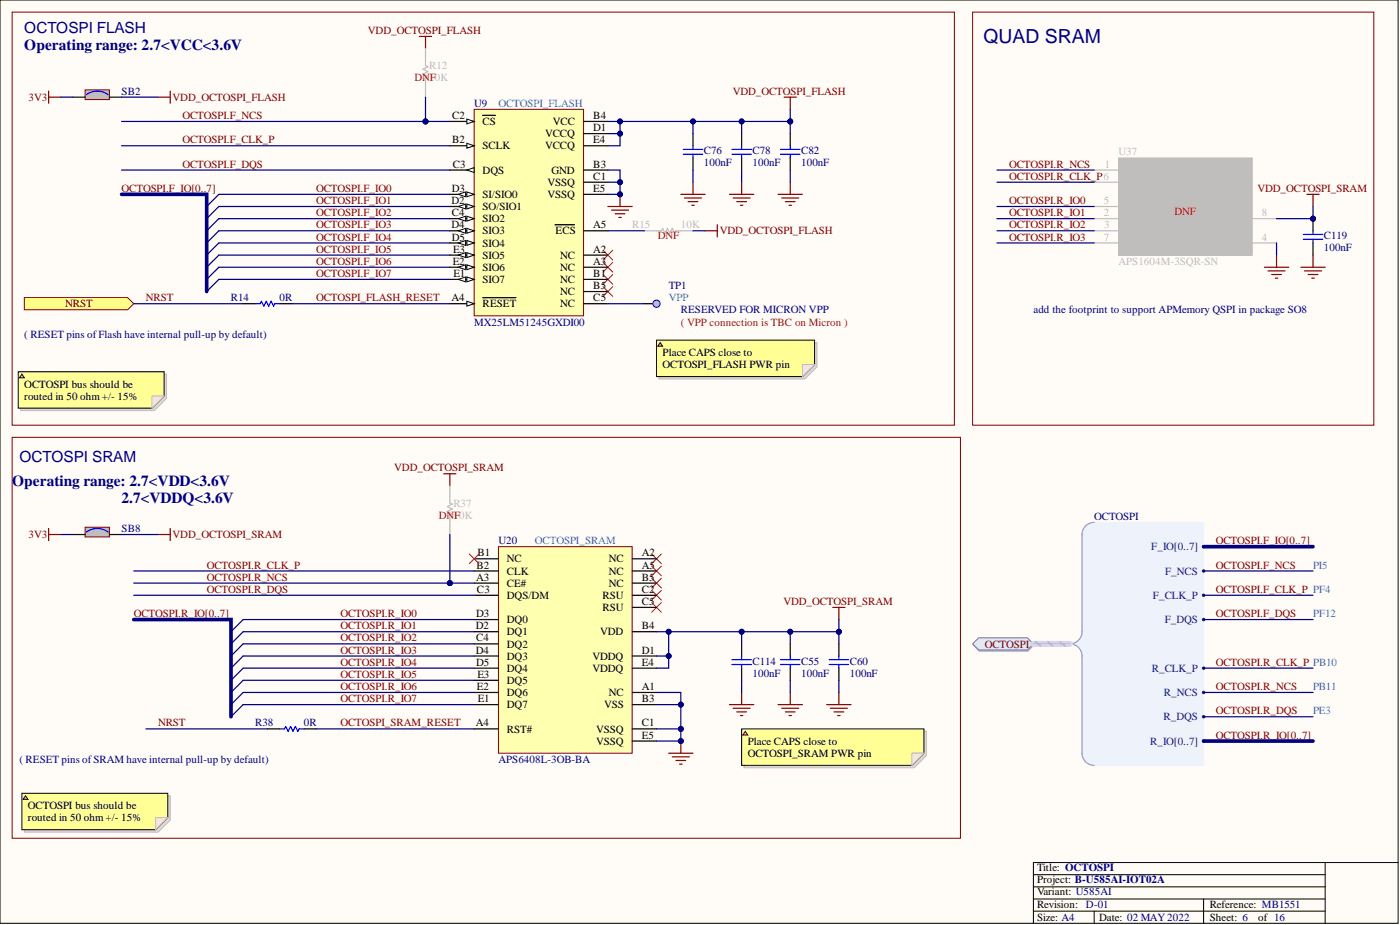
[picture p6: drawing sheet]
<svg xmlns="http://www.w3.org/2000/svg" width="292mm" height="193mm" viewBox="0 0 292 193" stroke-linecap="round" stroke-linejoin="round" font-family="sans-serif">
<defs><g id="words">
<text font-size="4.1" fill="#000080" x="205.2" y="9">QUAD SRAM</text>
<g font-size="3.2" fill="#000080">
<text x="5.1" y="6.9">OCTOSPI FLASH</text>
<text x="5.1" y="10.5">Operating range: 2.7&lt;VCC&lt;3.6V</text>
<text x="5.1" y="17.6">2.7&lt;VCCQ&lt;3.6V</text>
<text x="2.5" y="101.5">Operating range: 2.7&lt;VDD&lt;3.6V</text>
<text x="4.1" y="96.4">OCTOSPI SRAM</text>
<text x="25.3" y="105">2.7&lt;VDDQ&lt;3.6V</text>
</g>
<g font-size="2.3" fill="#800000">
<text x="76.8" y="7.1">VDD_OCTOSPI_FLASH</text>
<text x="5.9" y="21">3V3</text>
<text x="36" y="21">VDD_OCTOSPI_FLASH</text>
<text x="152.9" y="19.8">VDD_OCTOSPI_FLASH</text>
<text x="38" y="24.8">OCTOSPI.F_NCS</text>
<text x="38" y="29.9">OCTOSPI.F_CLK_P</text>
<text x="38" y="35">OCTOSPI.F_DQS</text>
<text x="210.5" y="35">OCTOSPI.R_NCS</text>
<text x="25.4" y="40">OCTOSPI.F_IO[0..7]</text>
<text x="66" y="40">OCTOSPI.F_IO0</text>
<text x="210.5" y="37.5">OCTOSPI.R_CLK_P6</text>
<text x="262.4" y="40">VDD_OCTOSPI_SRAM</text>
<text x="66" y="42.6">OCTOSPI.F_IO1</text>
<text x="66" y="45.1">OCTOSPI.F_IO2</text>
<text x="66" y="47.6">OCTOSPI.F_IO3</text>
<text x="210.5" y="42.6">OCTOSPI.R_IO0</text>
<text x="210.5" y="45.1">OCTOSPI.R_IO1</text>
<text x="210.5" y="47.6">OCTOSPI.R_IO2</text>
<text x="66" y="52.7">OCTOSPI.F_IO5</text>
<text x="66" y="50.2">OCTOSPI.F_IO4</text>
<text x="150.2" y="48.9">VDD_OCTOSPI_FLASH</text>
<text x="210.5" y="50.2">OCTOSPI.R_IO3</text>
<text x="66" y="55.2">OCTOSPI.F_IO6</text>
<text x="66" y="57.8">OCTOSPI.F_IO7</text>
<text x="13.6" y="64.1">NRST</text>
<text x="30.4" y="62.8">NRST</text>
<text x="66" y="62.8">OCTOSPI_FLASH_RESET</text>
<text x="82.3" y="98.3">VDD_OCTOSPI_SRAM</text>
<text x="5.9" y="112.3">3V3</text>
<text x="36" y="112.3">VDD_OCTOSPI_SRAM</text>
<text x="253.7" y="113.5">OCTOSPI.F_IO[0..7]</text>
<text x="43.1" y="118.6">OCTOSPI.R_CLK_P</text>
<text x="253.7" y="118.6">OCTOSPI.F_NCS</text>
<text x="43.1" y="121.1">OCTOSPI.R_NCS</text>
<text x="43.1" y="123.7">OCTOSPI.R_DQS</text>
<text x="253.7" y="123.7">OCTOSPI.F_CLK_P PF4</text>
<text x="27.9" y="128.7">OCTOSPI.R_IO[0..7]</text>
<text x="71" y="128.7">OCTOSPI.R_IO0</text>
<text x="71" y="131.3">OCTOSPI.R_IO1</text>
<text x="163.4" y="126.2">VDD_OCTOSPI_SRAM</text>
<text x="253.7" y="128.7">OCTOSPI.F_DQS</text>
<text x="71" y="133.8">OCTOSPI.R_IO2</text>
<text x="71" y="136.3">OCTOSPI.R_IO3</text>
<text x="205.5" y="135.1">OCTOSPI</text>
<text x="71" y="138.9">OCTOSPI.R_IO4</text>
<text x="71" y="141.4">OCTOSPI.R_IO5</text>
<text x="71" y="144">OCTOSPI.R_IO6</text>
<text x="253.7" y="144">OCTOSPI.R_NCS</text>
<text x="253.7" y="138.9">OCTOSPI.R_CLK_P PB10</text>
<text x="71" y="146.5">OCTOSPI.R_IO7</text>
<text x="253.7" y="149">OCTOSPI.R_DQS</text>
<text x="33" y="151.6">NRST</text>
<text x="71" y="151.6">OCTOSPI_SRAM_RESET</text>
<text x="253.7" y="154.1">OCTOSPI.R_IO[0..7]</text>
</g>
<g font-size="2.3" fill="#f00">
<text x="86.5" y="17">DN1F0K</text>
<text x="245" y="44.9">DNF</text>
<text x="137.2" y="49.9">DNF</text>
<text x="142" y="67.9">( VPP connection is TBC on Micron )</text>
<text x="91.6" y="108.2">DN1F0K</text>
</g>
<g font-size="2.3" fill="#bfbebc">
<text x="89.5" y="14.4">R12</text>
<text x="230.5" y="35">1</text>
<text x="233.4" y="32.4">U37</text>
<text x="131.9" y="47.6">R15</text>
<text x="142" y="47.6">10K</text>
<text x="230.3" y="45.1">2</text>
<text x="230.3" y="42.6">5</text>
<text x="230.4" y="47.6">3</text>
<text x="263.3" y="45.1">8</text>
<text x="230.3" y="50.2">7</text>
<text x="263.3" y="50.2">4</text>
<text x="233.4" y="55.2">APS1604M-3SQR-SN</text>
<text x="94.6" y="105.7">R37</text>
</g>
<g font-size="2.3" fill="#000080">
<text x="25.4" y="19.8">SB2</text>
<text x="98.9" y="22.3">U9</text>
<text x="146.9" y="34.7">100nF</text>
<text x="146.9" y="32.2">C76</text>
<text x="157" y="34.7">100nF</text>
<text x="157" y="32.2">C78</text>
<text x="167.2" y="34.7">100nF</text>
<text x="167.2" y="32.2">C82</text>
<text x="276.2" y="52.5">100nF</text>
<text x="276.2" y="49.9">C119</text>
<text x="48.2" y="62.8">R14</text>
<text x="58.3" y="62.8">0R</text>
<text x="139.5" y="60.3">TP1</text>
<text x="142" y="65.4">RESERVED FOR MICRON VPP</text>
<text x="215.6" y="65.4">add the footprint to support APMemory QSPI in package SO8</text>
<text x="5.1" y="70.5">( RESET pins ofFlash have internal pull-up by default)</text>
<text x="98.9" y="67.9">MX25LM51245GXDI00</text>
<text x="25.4" y="111">SB8</text>
<text x="104" y="113.5">U20</text>
<text x="228.3" y="108.5">OCTOSPI</text>
<text x="157" y="141.2">100nF</text>
<text x="157" y="138.6">C114</text>
<text x="167.2" y="141.2">100nF</text>
<text x="167.2" y="138.6">C55</text>
<text x="177.3" y="141.2">100nF</text>
<text x="177.3" y="138.6">C60</text>
<text x="53.3" y="151.6">R38</text>
<text x="63.4" y="151.6">0R</text>
<text x="4.1" y="159.2">( RESET pins ofSRAM have internal pull-up by default)</text>
<text x="104" y="159.2">APS6408L-3OB-BA</text>
</g>
<g font-size="2.3" fill="#009cca">
<text x="104" y="22.3">OCTOSPI_FLASH</text>
<text x="139.5" y="62.8">VPP</text>
<text x="111.6" y="113.5">OCTOSPI_SRAM</text>
<text x="274" y="118.6">PI5</text>
<text x="274" y="128.7">PF12</text>
<text x="274" y="144">PB11</text>
<text x="274" y="149">PE3</text>
</g>
<g font-size="2.3">
<text x="94.4" y="29.9">B2</text>
<text x="94.4" y="24.8">C2</text>
<text x="100.7" y="26.1">CS</text>
<text x="113.7" y="28.6">VCCQ</text>
<text x="115.3" y="26.1">VCC</text>
<text x="123.8" y="24.8">B4</text>
<text x="123.8" y="27.4">D1</text>
<text x="123.8" y="29.9">E4</text>
<text x="94.4" y="35">C3</text>
<text x="100.7" y="31.2">SCLK</text>
<text x="113.7" y="31.2">VCCQ</text>
<text x="123.8" y="35">B3</text>
<text x="94.3" y="40">D3</text>
<text x="100.7" y="41.3">SI/SIO0</text>
<text x="100.7" y="36.2">DQS</text>
<text x="114.2" y="38.8">VSSQ</text>
<text x="114.2" y="41.3">VSSQ</text>
<text x="115.1" y="36.2">GND</text>
<text x="123.8" y="37.5">C1</text>
<text x="123.8" y="40">E5</text>
<text x="94.2" y="42.6">D2</text>
<text x="94.2" y="47.6">D4</text>
<text x="94.3" y="45.1">C4</text>
<text x="100.7" y="43.8">SO/SIO1</text>
<text x="100.7" y="46.4">SIO2</text>
<text x="123.8" y="47.6">A5</text>
<text x="94.3" y="50.2">D5</text>
<text x="94.5" y="52.7">E3</text>
<text x="100.7" y="48.9">SIO3</text>
<text x="100.7" y="51.4">SIO4</text>
<text x="100.7" y="54">SIO5</text>
<text x="115.9" y="48.9">ECS</text>
<text x="116.9" y="54">NC</text>
<text x="123.8" y="52.7">A2</text>
<text x="94.4" y="55.2">E2</text>
<text x="94.6" y="57.8">E1</text>
<text x="100.7" y="56.5">SIO6</text>
<text x="100.7" y="59">SIO7</text>
<text x="116.9" y="59">NC</text>
<text x="116.9" y="56.5">NC</text>
<text x="123.8" y="57.8">B1</text>
<text x="123.8" y="55.2">A3</text>
<text x="94.2" y="62.8">A4</text>
<text x="100.7" y="64.1">RESET</text>
<text x="116.9" y="61.6">NC</text>
<text x="116.9" y="64.1">NC</text>
<text x="123.8" y="60.3">B5</text>
<text x="123.8" y="62.8">C5</text>
<text x="138.2" y="74.3">Place CAPS close to</text>
<text x="138.2" y="76.8">OCTOSPI_FLASH PWR pin</text>
<text x="5.1" y="80.8">OCTOSPI bus should be</text>
<text x="5.1" y="83.4">routed in 50 ohm +/- 15%</text>
<text x="99.4" y="118.6">B2</text>
<text x="99.6" y="116.1">B1</text>
<text x="105.8" y="119.9">CLK</text>
<text x="105.8" y="117.3">NC</text>
<text x="127" y="117.3">NC</text>
<text x="127" y="119.9">NC</text>
<text x="133.9" y="116.1">A2</text>
<text x="133.9" y="118.6">A5</text>
<text x="99.4" y="121.1">A3</text>
<text x="99.5" y="123.7">C3</text>
<text x="105.8" y="124.9">DQS/DM</text>
<text x="105.8" y="122.4">CE#</text>
<text x="125.7" y="124.9">RSU</text>
<text x="127" y="122.4">NC</text>
<text x="133.9" y="121.1">B5</text>
<text x="133.9" y="123.7">C2</text>
<text x="99.3" y="131.3">D2</text>
<text x="99.4" y="128.7">D3</text>
<text x="105.8" y="130">DQ0</text>
<text x="125.7" y="127.5">RSU</text>
<text x="133.9" y="131.3">B4</text>
<text x="133.9" y="126.2">C5</text>
<text x="99.3" y="136.3">D4</text>
<text x="99.4" y="133.8">C4</text>
<text x="105.8" y="132.5">DQ1</text>
<text x="105.8" y="137.6">DQ3</text>
<text x="105.8" y="135.1">DQ2</text>
<text x="123.6" y="137.6">VDDQ</text>
<text x="125.2" y="132.5">VDD</text>
<text x="133.9" y="136.3">D1</text>
<text x="99.4" y="138.9">D5</text>
<text x="99.5" y="144">E2</text>
<text x="99.6" y="141.4">E3</text>
<text x="105.8" y="140.1">DQ4</text>
<text x="105.8" y="142.7">DQ5</text>
<text x="123.6" y="140.1">VDDQ</text>
<text x="133.9" y="138.9">E4</text>
<text x="133.9" y="144">A1</text>
<text x="99.7" y="146.5">E1</text>
<text x="105.8" y="145.2">DQ6</text>
<text x="105.8" y="147.8">DQ7</text>
<text x="126.1" y="147.8">VSS</text>
<text x="127" y="145.2">NC</text>
<text x="133.9" y="146.5">B3</text>
<text x="99.3" y="151.6">A4</text>
<text x="105.8" y="152.8">RST#</text>
<text x="124.4" y="152.8">VSSQ</text>
<text x="124.4" y="155.4">VSSQ</text>
<text x="133.9" y="151.6">C1</text>
<text x="133.9" y="154.1">E5</text>
<text x="156" y="155.4">Place CAPS close to</text>
<text x="156" y="157.9">OCTOSPI_SRAM PWR pin</text>
<text x="5.8" y="168.8">OCTOSPI bus should be</text>
<text x="5.8" y="171.3">routed in 50 ohm +/- 15%</text>
<text x="216.4" y="181.7">Title: OCTOSPI</text>
<text x="216.4" y="184.3">Project: B-U585AI-IOT02A</text>
<text x="216.4" y="189.3">Revision: D-01</text>
<text x="216.4" y="186.8">Variant: U585AI</text>
<text x="252.4" y="189.3">Reference: MB1551</text>
<text x="216.4" y="192.1">Size: A4</text>
<text x="229.3" y="192.1">Date: 02 MAY2022</text>
<text x="252.4" y="192.1">Sheet: 6</text>
<text x="262.5" y="192.1">of 16</text>
</g>
<g font-size="2.3" fill="#003a70">
<text x="240.2" y="114.8">F_IO[0..7]</text>
<text x="243.1" y="119.9">F_NCS</text>
<text x="240.6" y="124.9">F_CLK_P</text>
<text x="243" y="130">F_DQS</text>
<text x="240.3" y="140.1">R_CLK_P</text>
<text x="242.8" y="145.2">R_NCS</text>
<text x="240" y="155.4">R_IO[0..7]</text>
<text x="242.8" y="150.3">R_DQS</text>
</g>
</g></defs>
<path d="M0 0h291.7v192.6h-291.7z" fill-rule="evenodd" fill="#fffcf8"/>
<path d="M0 0h291.7v192.6h-291.7z" fill="none" stroke="#000" stroke-width=".21"/>
<path d="M0 0h291.7v192.6h-291.7z" fill-rule="evenodd" fill="#fffcf8"/>
<path d="M0 0h291.7v192.6h-291.7zM276.5 179.9v12.7M291.7 179.9h-76.1v12.7M215.6 182.5h60.9M215.6 185h60.9M215.6 190.1h60.9M215.6 187.5h60.9M228.3 190.1v2.5M251.1 187.5v5.1" fill="none" stroke="#000" stroke-width=".21"/>
<g fill="none" stroke="#800000" stroke-width=".25">
<path d="M10.1 19v2.5M10.1 20.3h2.6M144.6 38v2.5M154.7 38v2.5M164.9 38v2.5M126.8 43.1h5.1M127.6 43.8h3.5M128.4 44.6h2M129.1 45.4h.5M129.4 40.5v2.6M142 40.5h5.1M142.8 41.3h3.6"/>
<path d="M143.6 42.1h2M144.3 42.8h.5M152.2 40.5h5.1M153 41.3h3.5M153.7 42.1h2M154.5 42.8h.5M162.3 40.5h5.1M163.1 41.3h3.6M163.9 42.1h2M164.6 42.8h.5"/>
</g>
<path d="M125.8 52.2l2 2M125.8 54.7l2 2.1M125.8 57.3l2 2M125.8 59.8l2 2M127.8 52.2l-2 2M127.8 54.7l-2 2.1M127.8 57.3l-2 2M127.8 59.8l-2 2" fill="none" stroke="#f00" stroke-width=".21"/>
<circle cx="129.4" cy="40.5" r=".51" fill="#000080"/>
<circle cx="129.4" cy="40.5" r=".51" fill="none" stroke="#000080" stroke-width=".21"/>
<path d="M5.1 62.1h21.5l1.3 1.3-1.3 1.2h-21.5z" fill-rule="evenodd" fill="#ffff80"/>
<path d="M5.1 62.1h21.5l1.3 1.3-1.3 1.2h-21.5z" fill="none" stroke="#800000" stroke-width=".21"/>
<path d="M17.8 18.7h5v2.1h-5z" fill-rule="evenodd" fill="#c0c0c0"/>
<path d="M17.8 18.7h5v2.1h-5z" fill="none" stroke="#800000" stroke-width=".21"/>
<path d="M15.2 20.3h2.6M22.8 20.3h2.6M144.6 27.9v2.5M144.6 32.9v2.6M154.7 27.9v2.5M154.7 32.9v2.6M164.9 27.9v2.5M164.9 32.9v2.6" fill="none" stroke="#000" stroke-width=".25"/>
<g fill="none" stroke="#00f" stroke-width=".25">
<path d="M18 19.8a3.8 3.8 0 0 1 4.6 0M142.6 31.2h4M142.6 32.2h4M144.6 30.4v.8M144.6 32.2v.7M152.7 31.2h4.1M152.7 32.2h4.1M154.7 30.4v.8M154.7 32.2v.7M162.8 31.2h4.1M162.8 32.2h4.1M164.9 30.4v.8"/>
<path d="M164.9 32.2v.7"/>
</g>
<path d="M98.9 22.8h22.9v43.1h-22.9z" fill-rule="evenodd" fill="#ffffb0"/>
<path d="M98.9 22.8h22.9v43.1h-22.9z" fill="none" stroke="#800000" stroke-width=".21"/>
<path d="M93.9 30.4h5" fill="none" stroke="#000" stroke-width=".25"/>
<path d="M97.4 29.9l1.5 .5-1.5 .5z" fill="#f8fcff"/>
<path d="M97.4 29.9l1.5 .5-1.5 .5z" fill="none" stroke="#000" stroke-width=".21"/>
<path d="M93.9 25.3h5" fill="none" stroke="#000" stroke-width=".25"/>
<path d="M97.4 24.8l1.5 .5-1.5 .5z" fill="#f8fcff"/>
<path d="M97.4 24.8l1.5 .5-1.5 .5z" fill="none" stroke="#000" stroke-width=".21"/>
<path d="M100.7 24.1h2.7M93.9 43.1h5" fill="none" stroke="#000" stroke-width=".25"/>
<path d="M97.4 42.6l1.5 .5-1.5 .5z" fill="#f8fcff"/>
<path d="M97.4 42.6l1.5 .5-1.5 .5z" fill="none" stroke="#000" stroke-width=".21"/>
<path d="M95.6 43.1l1.6-.5v1z" fill="#f8fcff"/>
<path d="M95.6 43.1l1.6-.5v1z" fill="none" stroke="#000" stroke-width=".21"/>
<path d="M93.9 45.6h5" fill="none" stroke="#000" stroke-width=".25"/>
<path d="M97.4 45.1l1.5 .5-1.5 .5z" fill="#f8fcff"/>
<path d="M97.4 45.1l1.5 .5-1.5 .5z" fill="none" stroke="#000" stroke-width=".21"/>
<path d="M95.6 45.6l1.6-.5v1z" fill="#f8fcff"/>
<path d="M95.6 45.6l1.6-.5v1z" fill="none" stroke="#000" stroke-width=".21"/>
<path d="M93.9 48.1h5" fill="none" stroke="#000" stroke-width=".25"/>
<path d="M97.4 47.6l1.5 .5-1.5 .6z" fill="#f8fcff"/>
<path d="M97.4 47.6l1.5 .5-1.5 .6z" fill="none" stroke="#000" stroke-width=".21"/>
<path d="M95.6 48.1l1.6-.5v1.1z" fill="#f8fcff"/>
<path d="M95.6 48.1l1.6-.5v1.1z" fill="none" stroke="#000" stroke-width=".21"/>
<path d="M93.9 40.5h5" fill="none" stroke="#000" stroke-width=".25"/>
<path d="M97.4 40l1.5 .5-1.5 .6z" fill="#f8fcff"/>
<path d="M97.4 40l1.5 .5-1.5 .6z" fill="none" stroke="#000" stroke-width=".21"/>
<path d="M95.6 40.5l1.6-.5v1.1z" fill="#f8fcff"/>
<path d="M95.6 40.5l1.6-.5v1.1z" fill="none" stroke="#000" stroke-width=".21"/>
<path d="M93.9 50.7h5" fill="none" stroke="#000" stroke-width=".25"/>
<path d="M97.4 50.2l1.5 .5-1.5 .5z" fill="#f8fcff"/>
<path d="M97.4 50.2l1.5 .5-1.5 .5z" fill="none" stroke="#000" stroke-width=".21"/>
<path d="M95.6 50.7l1.6-.5v1z" fill="#f8fcff"/>
<path d="M95.6 50.7l1.6-.5v1z" fill="none" stroke="#000" stroke-width=".21"/>
<path d="M93.9 53.2h5" fill="none" stroke="#000" stroke-width=".25"/>
<path d="M97.4 52.7l1.5 .5-1.5 .5z" fill="#f8fcff"/>
<path d="M97.4 52.7l1.5 .5-1.5 .5z" fill="none" stroke="#000" stroke-width=".21"/>
<path d="M95.6 53.2l1.6-.5v1z" fill="#f8fcff"/>
<path d="M95.6 53.2l1.6-.5v1z" fill="none" stroke="#000" stroke-width=".21"/>
<path d="M93.9 55.8h5" fill="none" stroke="#000" stroke-width=".25"/>
<path d="M97.4 55.2l1.5 .6-1.5 .5z" fill="#f8fcff"/>
<path d="M97.4 55.2l1.5 .6-1.5 .5z" fill="none" stroke="#000" stroke-width=".21"/>
<path d="M95.6 55.8l1.6-.6v1.1z" fill="#f8fcff"/>
<path d="M95.6 55.8l1.6-.6v1.1z" fill="none" stroke="#000" stroke-width=".21"/>
<path d="M93.9 58.3h5" fill="none" stroke="#000" stroke-width=".25"/>
<path d="M97.4 57.8l1.5 .5-1.5 .5z" fill="#f8fcff"/>
<path d="M97.4 57.8l1.5 .5-1.5 .5z" fill="none" stroke="#000" stroke-width=".21"/>
<path d="M95.6 58.3l1.6-.5v1z" fill="#f8fcff"/>
<path d="M95.6 58.3l1.6-.5v1z" fill="none" stroke="#000" stroke-width=".21"/>
<g fill="none" stroke="#000" stroke-width=".25">
<path d="M93.9 35.5h5M121.8 25.3h5M121.8 27.9h5M121.8 30.4h5M121.8 38h5M121.8 35.5h5M115.8 46.9h4.1M121.8 58.3h5M121.8 55.8h5M121.8 53.2h5M121.8 48.1h5M121.8 40.5h5"/>
<path d="M121.8 60.8h5"/>
</g>
<path d="M97.4 35.5l1.5-.5v1z" fill="#f8fcff"/>
<path d="M97.4 35.5l1.5-.5v1z" fill="none" stroke="#000" stroke-width=".21"/>
<path d="M93.9 63.4h5" fill="none" stroke="#000" stroke-width=".25"/>
<path d="M97.4 62.8l1.5 .6-1.5 .5z" fill="#f8fcff"/>
<path d="M97.4 62.8l1.5 .6-1.5 .5z" fill="none" stroke="#000" stroke-width=".21"/>
<path d="M100.7 62.1h6.9M121.8 63.4h5M134.4 63.4h2.6" fill="none" stroke="#000" stroke-width=".25"/>
<path d="M2.5 2.5h196.6v86.2h-196.6z" fill="none" stroke="#800000" stroke-width=".21"/>
<circle cx="137" cy="63.4" r=".76" fill="#c0c0c0"/>
<circle cx="137" cy="63.4" r=".76" fill="none" stroke="#00f" stroke-width=".21"/>
<path d="M45.7 40.5l-2.6 2.6M45.7 43.1l-2.6 2.5M45.7 45.6l-2.6 2.5M45.7 48.1l-2.6 2.6M45.7 50.7l-2.6 2.5M45.7 53.2l-2.6 2.6M45.7 55.8l-2.6 2.5M45.7 58.3l-2.6 2.5" fill="none" stroke="#000080" stroke-width=".25"/>
<g fill="none" stroke="#800000" stroke-width=".25">
<path d="M87.5 7.6h2.5M88.8 7.6v2.5M147.1 48.1h2.6M149.7 46.9v2.5M139.5 157.1h5.1M140.3 157.9h3.5M141 158.7h2.1M141.8 159.4h.5M142 154.6v2.5M152.2 147h5.1M153 147.8h3.5M153.7 148.5h2"/>
<path d="M154.5 149.3h.5M154.7 144.5v2.5M162.3 147h5.1M163.1 147.8h3.6M163.9 148.5h2M164.6 149.3h.5M164.9 144.5v2.5M172.5 147h5.1M173.2 147.8h3.6M174 148.5h2M174.8 149.3h.5M175 144.5v2.5"/>
</g>
<circle cx="142" cy="154.6" r=".51" fill="#000080"/>
<circle cx="142" cy="154.6" r=".51" fill="none" stroke="#000080" stroke-width=".21"/>
<path d="M17.8 110h5v2h-5z" fill-rule="evenodd" fill="#c0c0c0"/>
<path d="M202.9 2.5h83.7v86.2h-83.7zM2.5 91.2h197.9v83.7h-197.9zM17.8 110h5v2h-5z" fill="none" stroke="#800000" stroke-width=".21"/>
<path d="M50.7 63.4h2.6M58.3 63.4h2.6M15.2 111.5h2.6M22.8 111.5h2.6M154.7 134.3v2.6M154.7 139.4v2.5M164.9 134.3v2.6M164.9 139.4v2.5M175 134.3v2.6M175 139.4v2.5M55.8 152.1h2.5M63.4 152.1h2.6" fill="none" stroke="#000" stroke-width=".25"/>
<g fill="none" stroke="#00f" stroke-width=".25">
<path d="M53.3 63.4h1l.2-.6 .5 1.1 .6-1.1 .5 1.1 .5-1.1 .5 1.1 .2-.5h1M18 111a3.8 3.8 0 0 1 4.6 0M152.7 137.6h4.1M152.7 138.6h4.1M154.7 136.9v.7M154.7 138.6v.8M162.8 137.6h4.1M162.8 138.6h4.1M164.9 136.9v.7M164.9 138.6v.8M173 137.6h4.1M173 138.6h4.1"/>
<path d="M175 136.9v.7M175 138.6v.8M58.3 152.1h1.1l.2-.5 .5 1 .5-1 .5 1 .5-1 .5 1 .3-.5h1"/>
</g>
<path d="M50.7 129.3l-2.5 2.5M50.7 131.8l-2.5 2.5M50.7 134.3l-2.5 2.6M50.7 136.9l-2.5 2.5M50.7 139.4l-2.5 2.5M50.7 141.9l-2.5 2.6M50.7 144.5l-2.5 2.5M50.7 147l-2.5 2.5" fill="none" stroke="#000080" stroke-width=".25"/>
<path d="M35.5 19v2.5M33 20.3h2.5M163.6 20.3h2.5M164.9 20.3v2.5M92.6 98.8h2.5M93.9 98.8v2.6M10.1 110.2v2.6M10.1 111.5h2.6M33 111.5h2.5M35.5 110.2v2.6M173.8 126.7h2.5M175 126.7v2.6" fill="none" stroke="#800000" stroke-width=".25"/>
<path d="M136 115.6l2 2M136 118.1l2 2M138 115.6l-2 2M138 118.1l-2 2M136 123.2l2 2M136 120.6l2 2.1M136 125.7l2 2M138 123.2l-2 2M138 120.6l-2 2.1M138 125.7l-2 2" fill="none" stroke="#f00" stroke-width=".21"/>
<path d="M88.8 10.1v3.6l.5 .2-1 .5 1 .5-1 .6 1 .5-1 .5 .5 .2v3.6M134.4 48.1h3.6l.2-.5 .6 1.1 .5-1.1 .5 1.1 .5-1.1 .5 1.1 .2-.6h3.6M93.9 101.4v3.5l.5 .3-1.1 .5 1.1 .5-1.1 .5 1.1 .5-1.1 .5 .6 .3v3.5" fill="none" stroke="#bfbebc" stroke-width=".25"/>
<circle cx="274" cy="45.6" r=".51" fill="#000080"/>
<circle cx="274" cy="45.6" r=".51" fill="none" stroke="#000080" stroke-width=".21"/>
<path d="M274 45.6v2.5M274 50.7v2.5" fill="none" stroke="#000" stroke-width=".25"/>
<circle cx="274" cy="45.6" r=".51" fill="#000080"/>
<circle cx="274" cy="45.6" r=".51" fill="none" stroke="#000080" stroke-width=".21"/>
<path d="M271.9 48.9h4.1M271.9 49.9h4.1M274 48.1v.8M274 49.9v.8" fill="none" stroke="#00f" stroke-width=".25"/>
<path d="M271.4 55.8h5.1M272.2 56.5h3.5M272.9 57.3h2.1M273.7 58h.5M274 53.2v2.6" fill="none" stroke="#800000" stroke-width=".25"/>
<path d="M233.4 32.9h27.9v20.3h-27.9z" fill-rule="evenodd" fill="#bfbebc"/>
<path d="M233.4 32.9h27.9v20.3h-27.9z" fill="none" stroke="#bfbebc" stroke-width=".21"/>
<path d="M228.3 35.5h5.1M228.3 38h5.1M235.1 34.2h2.9M228.3 45.6h5.1M228.3 48.1h5.1M228.3 50.7h5.1M228.3 43.1h5.1M261.3 45.6h5M261.3 50.7h5" fill="none" stroke="#bfbebc" stroke-width=".25"/>
<path d="M226.1 110.2l.9-.9 1.3-.3h22.8v50.7h-22.8l-1.3-.4-.9-.9-.3-1.3v-20.9l-.7-1-1.2-.9 1.2-.8 .7-1.1v-20.9z" fill-rule="evenodd" fill="#edf2fb"/>
<path d="M226.1 110.2l.9-.9 1.3-.3h22.8v50.7h-22.8l-1.3-.4-.9-.9-.3-1.3v-20.9l-.7-1-1.2-.9 1.2-.8 .7-1.1v-20.9z" fill="none" stroke="#edf2fb" stroke-width=".21"/>
<path d="M228.3 109a2.54 2.54 0 0 0-2.5 2.5v20.3a2.53 2.53 0 0 1-2.6 2.5 2.54 2.54 0 0 1 2.6 2.6v20.2a2.54 2.54 0 0 0 2.5 2.6" fill="none" stroke="#8f9ec9" stroke-width=".25"/>
<circle cx="251.1" cy="129.3" r=".25" fill="#003a70"/>
<circle cx="251.1" cy="129.3" r=".25" fill="none" stroke="#003a70" stroke-width=".21"/>
<circle cx="251.1" cy="124.2" r=".25" fill="#003a70"/>
<circle cx="251.1" cy="124.2" r=".25" fill="none" stroke="#003a70" stroke-width=".21"/>
<circle cx="251.1" cy="119.1" r=".25" fill="#003a70"/>
<circle cx="251.1" cy="119.1" r=".25" fill="none" stroke="#003a70" stroke-width=".21"/>
<circle cx="251.1" cy="139.4" r=".25" fill="#003a70"/>
<circle cx="251.1" cy="139.4" r=".25" fill="none" stroke="#003a70" stroke-width=".21"/>
<circle cx="251.1" cy="144.5" r=".25" fill="#003a70"/>
<circle cx="251.1" cy="144.5" r=".25" fill="none" stroke="#003a70" stroke-width=".21"/>
<circle cx="251.1" cy="149.5" r=".25" fill="#003a70"/>
<circle cx="251.1" cy="149.5" r=".25" fill="none" stroke="#003a70" stroke-width=".21"/>
<circle cx="251.1" cy="154.6" r=".25" fill="#003a70"/>
<circle cx="251.1" cy="154.6" r=".25" fill="none" stroke="#003a70" stroke-width=".21"/>
<circle cx="251.1" cy="114" r=".25" fill="#003a70"/>
<circle cx="251.1" cy="114" r=".25" fill="none" stroke="#003a70" stroke-width=".21"/>
<path d="M203.1 134.6l1.2-1.3h10.2l1.2 1.3-1.2 1.2h-10.2z" fill-rule="evenodd" fill="#bac0ca"/>
<path d="M203.1 134.6l1.2-1.3h10.2l1.2 1.3-1.2 1.2h-10.2z" fill="none" stroke="#a6acb6" stroke-width=".21"/>
<path d="M202.9 134.3l1.3-1.2h10.1l1.3 1.2-1.3 1.3h-10.1z" fill-rule="evenodd" fill="#d5e4ff"/>
<path d="M202.9 134.3l1.3-1.2h10.1l1.3 1.2-1.3 1.3h-10.1z" fill="none" stroke="#71809b" stroke-width=".21"/>
<path d="M104 114h27.9v43.1h-27.9z" fill-rule="evenodd" fill="#ffffb0"/>
<path d="M104 114h27.9v43.1h-27.9z" fill="none" stroke="#800000" stroke-width=".21"/>
<g fill="none" stroke="#000" stroke-width=".25">
<path d="M98.9 119.1h5.1M98.9 116.6h5.1M131.9 119.1h5.1M131.9 116.6h5.1M98.9 131.8h5.1M98.9 124.2h5.1M98.9 129.3h5.1M98.9 121.6h5.1M98.9 136.9h5.1M98.9 139.4h5.1M98.9 134.3h5.1M131.9 131.8h5.1"/>
<path d="M131.9 124.2h5.1M131.9 121.6h5.1M131.9 136.9h5.1M131.9 139.4h5.1M131.9 126.7h5.1M98.9 144.5h5.1M98.9 141.9h5.1M98.9 147h5.1M98.9 152.1h5.1M131.9 144.5h5.1M131.9 147h5.1M131.9 152.1h5.1"/>
<path d="M131.9 154.6h5.1"/>
</g>
<path d="M272.7 40.5h2.5M274 40.5v2.6" fill="none" stroke="#800000" stroke-width=".25"/>
<path d="M144.6 25.3v2.6" fill="none" stroke="#000080" stroke-width=".25"/>
<circle cx="144.6" cy="25.3" r=".51" fill="#000080"/>
<circle cx="144.6" cy="25.3" r=".51" fill="none" stroke="#000080" stroke-width=".21"/>
<path d="M129.4 25.3v2.6h-2.6M144.6 35.5v2.5M154.7 35.5v2.5M164.9 35.5v2.5" fill="none" stroke="#000080" stroke-width=".25"/>
<circle cx="129.4" cy="25.3" r=".51" fill="#000080"/>
<circle cx="129.4" cy="25.3" r=".51" fill="none" stroke="#000080" stroke-width=".21"/>
<circle cx="129.4" cy="27.9" r=".51" fill="#000080"/>
<circle cx="129.4" cy="27.9" r=".51" fill="none" stroke="#000080" stroke-width=".21"/>
<path d="M129.4 27.9v2.5h-2.6" fill="none" stroke="#000080" stroke-width=".25"/>
<circle cx="129.4" cy="27.9" r=".51" fill="#000080"/>
<circle cx="129.4" cy="27.9" r=".51" fill="none" stroke="#000080" stroke-width=".21"/>
<path d="M129.4 38v2.5h-2.6" fill="none" stroke="#000080" stroke-width=".25"/>
<circle cx="129.4" cy="38" r=".51" fill="#000080"/>
<circle cx="129.4" cy="38" r=".51" fill="none" stroke="#000080" stroke-width=".21"/>
<circle cx="129.4" cy="40.5" r=".51" fill="#000080"/>
<circle cx="129.4" cy="40.5" r=".51" fill="none" stroke="#000080" stroke-width=".21"/>
<path d="M126.8 35.5h2.6v2.5h-2.6" fill="none" stroke="#000080" stroke-width=".25"/>
<circle cx="129.4" cy="38" r=".51" fill="#000080"/>
<circle cx="129.4" cy="38" r=".51" fill="none" stroke="#000080" stroke-width=".21"/>
<g fill="none" stroke="#000080" stroke-width=".25">
<path d="M25.4 35.5h68.5M25.4 30.4h68.5M45.7 40.5h48.2M45.7 43.1h48.2M45.7 45.6h48.2M45.7 48.1h48.2M45.7 50.7h48.2M45.7 53.2h48.2M45.7 55.8h48.2M45.7 58.3h48.2M144.6 48.1h2.5M60.9 63.4h33"/>
<path d="M126.8 63.4h7.6M154.7 131.8v2.5"/>
</g>
<circle cx="154.7" cy="131.8" r=".51" fill="#000080"/>
<circle cx="154.7" cy="131.8" r=".51" fill="none" stroke="#000080" stroke-width=".21"/>
<path d="M88.8 20.3v5M126.8 48.1h7.6M154.7 141.9v2.6M164.9 141.9v2.6M175 141.9v2.6" fill="none" stroke="#000080" stroke-width=".25"/>
<circle cx="88.8" cy="25.3" r=".51" fill="#000080"/>
<circle cx="88.8" cy="25.3" r=".51" fill="none" stroke="#000080" stroke-width=".21"/>
<path d="M27.9 63.4h22.8M93.9 111.5v10.1M27.9 124.2h71M50.7 129.3h48.2M50.7 131.8h48.2M50.7 134.3h48.2M50.7 136.9h48.2M50.7 139.4h48.2M50.7 141.9h48.2M50.7 144.5h48.2M50.7 147h48.2M66 152.1h32.9" fill="none" stroke="#000080" stroke-width=".25"/>
<circle cx="93.9" cy="121.6" r=".51" fill="#000080"/>
<circle cx="93.9" cy="121.6" r=".51" fill="none" stroke="#000080" stroke-width=".21"/>
<path d="M27.9 119.1h71M30.4 152.1h25.4M137 144.5h5v2.5h-5" fill="none" stroke="#000080" stroke-width=".25"/>
<circle cx="142" cy="147" r=".51" fill="#000080"/>
<circle cx="142" cy="147" r=".51" fill="none" stroke="#000080" stroke-width=".21"/>
<path d="M142 147v5.1h-5" fill="none" stroke="#000080" stroke-width=".25"/>
<circle cx="142" cy="147" r=".51" fill="#000080"/>
<circle cx="142" cy="147" r=".51" fill="none" stroke="#000080" stroke-width=".21"/>
<circle cx="142" cy="152.1" r=".51" fill="#000080"/>
<circle cx="142" cy="152.1" r=".51" fill="none" stroke="#000080" stroke-width=".21"/>
<path d="M142 152.1v2.5h-5" fill="none" stroke="#000080" stroke-width=".25"/>
<circle cx="142" cy="152.1" r=".51" fill="#000080"/>
<circle cx="142" cy="152.1" r=".51" fill="none" stroke="#000080" stroke-width=".21"/>
<circle cx="142" cy="154.6" r=".51" fill="#000080"/>
<circle cx="142" cy="154.6" r=".51" fill="none" stroke="#000080" stroke-width=".21"/>
<path d="M137 136.9h2.5" fill="none" stroke="#000080" stroke-width=".25"/>
<circle cx="139.5" cy="136.9" r=".51" fill="#000080"/>
<circle cx="139.5" cy="136.9" r=".51" fill="none" stroke="#000080" stroke-width=".21"/>
<path d="M139.5 131.8v7.6h-2.5" fill="none" stroke="#000080" stroke-width=".25"/>
<circle cx="139.5" cy="131.8" r=".51" fill="#000080"/>
<circle cx="139.5" cy="131.8" r=".51" fill="none" stroke="#000080" stroke-width=".21"/>
<circle cx="139.5" cy="136.9" r=".51" fill="#000080"/>
<circle cx="139.5" cy="136.9" r=".51" fill="none" stroke="#000080" stroke-width=".21"/>
<path d="M25.4 25.3h63.4" fill="none" stroke="#000080" stroke-width=".25"/>
<circle cx="88.8" cy="25.3" r=".51" fill="#000080"/>
<circle cx="88.8" cy="25.3" r=".51" fill="none" stroke="#000080" stroke-width=".21"/>
<path d="M88.8 25.3h5.1" fill="none" stroke="#000080" stroke-width=".25"/>
<circle cx="88.8" cy="25.3" r=".51" fill="#000080"/>
<circle cx="88.8" cy="25.3" r=".51" fill="none" stroke="#000080" stroke-width=".21"/>
<path d="M27.9 121.6h66" fill="none" stroke="#000080" stroke-width=".25"/>
<circle cx="93.9" cy="121.6" r=".51" fill="#000080"/>
<circle cx="93.9" cy="121.6" r=".51" fill="none" stroke="#000080" stroke-width=".21"/>
<path d="M93.9 121.6h5" fill="none" stroke="#000080" stroke-width=".25"/>
<circle cx="93.9" cy="121.6" r=".51" fill="#000080"/>
<circle cx="93.9" cy="121.6" r=".51" fill="none" stroke="#000080" stroke-width=".21"/>
<path d="M164.9 22.8v2.5" fill="none" stroke="#000080" stroke-width=".25"/>
<circle cx="164.9" cy="25.3" r=".51" fill="#000080"/>
<circle cx="164.9" cy="25.3" r=".51" fill="none" stroke="#000080" stroke-width=".21"/>
<path d="M164.9 25.3v2.6" fill="none" stroke="#000080" stroke-width=".25"/>
<circle cx="164.9" cy="25.3" r=".51" fill="#000080"/>
<circle cx="164.9" cy="25.3" r=".51" fill="none" stroke="#000080" stroke-width=".21"/>
<path d="M126.8 25.3h38.1" fill="none" stroke="#000080" stroke-width=".25"/>
<circle cx="164.9" cy="25.3" r=".51" fill="#000080"/>
<circle cx="164.9" cy="25.3" r=".51" fill="none" stroke="#000080" stroke-width=".21"/>
<circle cx="154.7" cy="25.3" r=".51" fill="#000080"/>
<circle cx="154.7" cy="25.3" r=".51" fill="none" stroke="#000080" stroke-width=".21"/>
<circle cx="144.6" cy="25.3" r=".51" fill="#000080"/>
<circle cx="144.6" cy="25.3" r=".51" fill="none" stroke="#000080" stroke-width=".21"/>
<circle cx="129.4" cy="25.3" r=".51" fill="#000080"/>
<circle cx="129.4" cy="25.3" r=".51" fill="none" stroke="#000080" stroke-width=".21"/>
<path d="M154.7 25.3v2.6" fill="none" stroke="#000080" stroke-width=".25"/>
<circle cx="154.7" cy="25.3" r=".51" fill="#000080"/>
<circle cx="154.7" cy="25.3" r=".51" fill="none" stroke="#000080" stroke-width=".21"/>
<path d="M12.7 20.3h2.5M25.4 20.3h7.6M12.7 111.5h2.5M25.4 111.5h7.6M137 131.8h38" fill="none" stroke="#000080" stroke-width=".25"/>
<circle cx="175" cy="131.8" r=".51" fill="#000080"/>
<circle cx="175" cy="131.8" r=".51" fill="none" stroke="#000080" stroke-width=".21"/>
<circle cx="164.9" cy="131.8" r=".51" fill="#000080"/>
<circle cx="164.9" cy="131.8" r=".51" fill="none" stroke="#000080" stroke-width=".21"/>
<circle cx="154.7" cy="131.8" r=".51" fill="#000080"/>
<circle cx="154.7" cy="131.8" r=".51" fill="none" stroke="#000080" stroke-width=".21"/>
<circle cx="139.5" cy="131.8" r=".51" fill="#000080"/>
<circle cx="139.5" cy="131.8" r=".51" fill="none" stroke="#000080" stroke-width=".21"/>
<path d="M164.9 131.8v2.5" fill="none" stroke="#000080" stroke-width=".25"/>
<circle cx="164.9" cy="131.8" r=".51" fill="#000080"/>
<circle cx="164.9" cy="131.8" r=".51" fill="none" stroke="#000080" stroke-width=".21"/>
<path d="M175 131.8v2.5" fill="none" stroke="#000080" stroke-width=".25"/>
<circle cx="175" cy="131.8" r=".51" fill="#000080"/>
<circle cx="175" cy="131.8" r=".51" fill="none" stroke="#000080" stroke-width=".21"/>
<path d="M175 129.3v2.5" fill="none" stroke="#000080" stroke-width=".25"/>
<circle cx="175" cy="131.8" r=".51" fill="#000080"/>
<circle cx="175" cy="131.8" r=".51" fill="none" stroke="#000080" stroke-width=".21"/>
<path d="M208 35.5h20.3M208 38h20.3M208 43.1h20.3M208 45.6h20.3M208 48.1h20.3M208 50.7h20.3M274 43.1v2.5h-7.7" fill="none" stroke="#000080" stroke-width=".25"/>
<circle cx="274" cy="45.6" r=".51" fill="#000080"/>
<circle cx="274" cy="45.6" r=".51" fill="none" stroke="#000080" stroke-width=".21"/>
<path d="M266.3 50.7v2.5M251.1 119.1h22.9M251.1 124.2h22.9M251.1 129.3h22.9M251.1 139.4h22.9M251.1 144.5h22.9M251.1 149.5h22.9" fill="none" stroke="#000080" stroke-width=".25"/>
<path d="M25.4 40.5h17.7v20.3M251.1 114h22.9M27.9 129.3h20.3v20.2M251.1 154.6h22.9" fill="none" stroke="#000080" stroke-width=".76"/>
<path d="M215.6 134.3h7.6" fill="none" stroke="#cbdaff" stroke-width="1.3"/>
<path d="M216.1 133.9l1 .9M218.7 133.9l1 .9M221.2 133.9l1 .9" fill="none" stroke="#adbce7" stroke-width=".38"/>
<path d="M215.6 134.3h7.6" fill="none" stroke="#adbce7" stroke-width=".25"/>
<path d="M97.9 115.6l2 2M99.9 115.6l-2 2" fill="none" stroke="#f00" stroke-width=".21"/>
<path d="M263.8 55.8h5.1M264.6 56.5h3.5M265.3 57.3h2.1M266.1 58h.5M266.3 53.2v2.6" fill="none" stroke="#800000" stroke-width=".25"/>
<path d="M137.5 71.5h33v5l-2.6 2.6h-30.4z" fill-rule="evenodd" fill="#e0ddd7"/>
<path d="M137.5 71.5h33v5l-2.6 2.6h-30.4z" fill="none" stroke="#bfbdba" stroke-width=".21"/>
<path d="M137 71h33v5l-2.6 2.6h-30.4z" fill-rule="evenodd" fill="#ffff96"/>
<path d="M137 71h33v5l-2.6 2.6h-30.4z" fill="none" stroke="#000" stroke-width=".21"/>
<path d="M167.4 76h2.6l-2.6 2.6z" fill="#f2f0d8"/>
<path d="M167.4 76h2.6l-2.6 2.6z" fill="none" stroke="#bfbdba" stroke-width=".21"/>
<path d="M137.7 71.5l.5 .7h-1z" fill="#ffcc78"/>
<path d="M137.7 71.5l.5 .7h-1z" fill="none" stroke="#300" stroke-width=".21"/>
<path d="M155.2 152.6h38.1v5l-2.5 2.6h-35.6z" fill-rule="evenodd" fill="#e0ddd7"/>
<path d="M155.2 152.6h38.1v5l-2.5 2.6h-35.6z" fill="none" stroke="#bfbdba" stroke-width=".21"/>
<path d="M154.7 152.1h38.1v5l-2.6 2.6h-35.5z" fill-rule="evenodd" fill="#ffff96"/>
<path d="M154.7 152.1h38.1v5l-2.6 2.6h-35.5z" fill="none" stroke="#000" stroke-width=".21"/>
<path d="M190.2 157.1h2.6l-2.6 2.6z" fill="#f2f0d8"/>
<path d="M190.2 157.1h2.6l-2.6 2.6z" fill="none" stroke="#bfbdba" stroke-width=".21"/>
<path d="M155.5 152.6l.5 .7h-1z" fill="#ffcc78"/>
<path d="M155.5 152.6l.5 .7h-1z" fill="none" stroke="#300" stroke-width=".21"/>
<path d="M4.3 78.1h30.5v5l-2.6 2.6h-27.9z" fill-rule="evenodd" fill="#e0ddd7"/>
<path d="M4.3 78.1h30.5v5l-2.6 2.6h-27.9z" fill="none" stroke="#bfbdba" stroke-width=".21"/>
<path d="M3.8 77.5h30.4v5.1l-2.5 2.6h-27.9z" fill-rule="evenodd" fill="#ffff96"/>
<path d="M3.8 77.5h30.4v5.1l-2.5 2.6h-27.9z" fill="none" stroke="#000" stroke-width=".21"/>
<path d="M31.7 82.6h2.5l-2.5 2.6z" fill="#f2f0d8"/>
<path d="M31.7 82.6h2.5l-2.5 2.6z" fill="none" stroke="#bfbdba" stroke-width=".21"/>
<path d="M4.6 78.1l.5 .7h-1z" fill="#ffcc78"/>
<path d="M4.6 78.1l.5 .7h-1z" fill="none" stroke="#300" stroke-width=".21"/>
<path d="M5.1 166h30.4v5.1l-2.5 2.5h-27.9z" fill-rule="evenodd" fill="#e0ddd7"/>
<path d="M5.1 166h30.4v5.1l-2.5 2.5h-27.9z" fill="none" stroke="#bfbdba" stroke-width=".21"/>
<path d="M4.6 165.5h30.4v5.1l-2.5 2.5h-27.9z" fill-rule="evenodd" fill="#ffff96"/>
<path d="M4.6 165.5h30.4v5.1l-2.5 2.5h-27.9z" fill="none" stroke="#000" stroke-width=".21"/>
<path d="M32.5 170.6h2.5l-2.5 2.5z" fill="#f2f0d8"/>
<path d="M32.5 170.6h2.5l-2.5 2.5z" fill="none" stroke="#bfbdba" stroke-width=".21"/>
<path d="M5.3 166l.5 .8h-1z" fill="#ffcc78"/>
<path d="M5.3 166l.5 .8h-1z" fill="none" stroke="#300" stroke-width=".21"/>
<use href="#words"/>
</svg>
